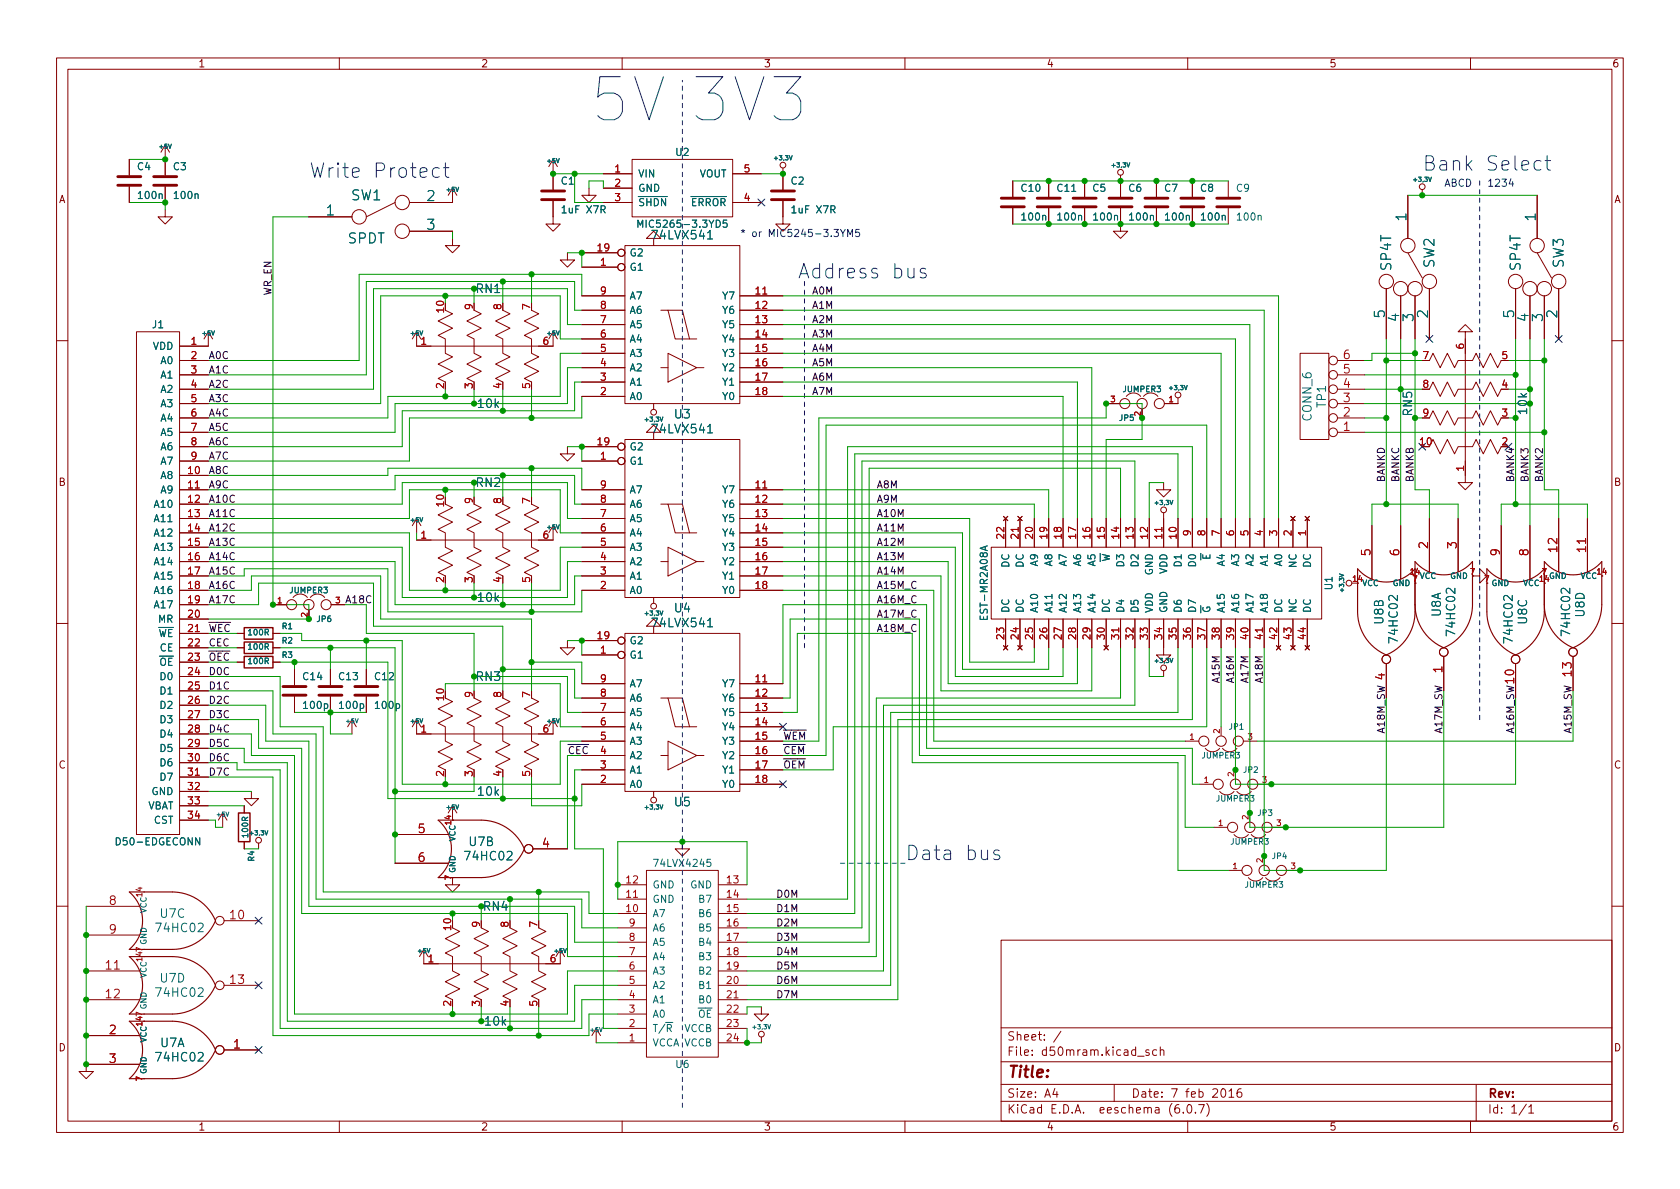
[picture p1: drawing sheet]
<svg xmlns="http://www.w3.org/2000/svg" width="297mm" height="210mm" viewBox="0 0 297 210" stroke-linecap="round" stroke-linejoin="round" font-family="sans-serif">
<defs><g id="words">
<g font-size="10.6" fill="#0000c2">
<text x="105.1" y="21.5">5V</text>
<text x="121.9" y="21.5">3V3</text>
</g>
<g font-size="3.5" fill="#0000c2">
<text x="54.6" y="31.5">Write Protect</text>
<text x="251.5" y="30.2">Bank Select</text>
<text x="141" y="49.3">Address bus</text>
<text x="160" y="152.1">Data bus</text>
</g>
<text font-size="2.8" fill="#840000" x="178" y="190.6">Title:</text>
<g font-size="2.5" fill="#006464">
<text x="62.1" y="35.4">SW1</text>
<text x="75.5" y="35.6">2</text>
<text x="57.7" y="38.1">1</text>
<text x="75.5" y="40.6">3</text>
<text x="248.7" y="39" transform="rotate(-90 248.7 39)">1</text>
<text x="271.5" y="39" transform="rotate(-90 271.5 39)">1</text>
<text x="61.5" y="43">SPDT</text>
<text x="246" y="47.8" transform="rotate(-90 246 47.8)">SP4T</text>
<text x="253.6" y="47.4" transform="rotate(-90 253.6 47.4)">SW2</text>
<text x="268.9" y="47.8" transform="rotate(-90 268.9 47.8)">SP4T</text>
<text x="276.5" y="47.4" transform="rotate(-90 276.5 47.4)">SW3</text>
<text x="244.9" y="56.2" transform="rotate(-90 244.9 56.2)">5</text>
<text x="247.4" y="56.8" transform="rotate(-90 247.4 56.8)">4</text>
<text x="249.9" y="56.8" transform="rotate(-90 249.9 56.8)">3</text>
<text x="252.5" y="56.2" transform="rotate(-90 252.5 56.2)">2</text>
<text x="267.7" y="56.2" transform="rotate(-90 267.7 56.2)">5</text>
<text x="270.3" y="56.8" transform="rotate(-90 270.3 56.8)">4</text>
<text x="272.8" y="56.8" transform="rotate(-90 272.8 56.8)">3</text>
<text x="275.3" y="56.2" transform="rotate(-90 275.3 56.2)">2</text>
</g>
<g font-size="2.1" fill="#006464">
<text x="115.6" y="42.3">74LVX541</text>
<text x="84.2" y="51.8">RN1</text>
<text x="84.6" y="72.1">10k</text>
<text x="115.6" y="76.6">74LVX541</text>
<text x="119.3" y="74">U3</text>
<text x="231.9" y="74.4" transform="rotate(-90 231.9 74.4)">CONN_6</text>
<text x="234.4" y="72" transform="rotate(-90 234.4 72)">TP1</text>
<text x="249.7" y="73.5" transform="rotate(-90 249.7 73.5)">RN5</text>
<text x="270" y="73.1" transform="rotate(-90 270 73.1)">10k</text>
<text x="84.2" y="86.1">RN2</text>
<text x="84.6" y="106.4">10k</text>
<text x="115.6" y="110.9">74LVX541</text>
<text x="119.3" y="108.3">U4</text>
<text x="244.6" y="110.3" transform="rotate(-90 244.6 110.3)">U8B</text>
<text x="247.1" y="113.4" transform="rotate(-90 247.1 113.4)">74HC02</text>
<text x="254.8" y="109.1" transform="rotate(-90 254.8 109.1)">U8A</text>
<text x="257.3" y="112.1" transform="rotate(-90 257.3 112.1)">74HC02</text>
<text x="267.5" y="113.4" transform="rotate(-90 267.5 113.4)">74HC02</text>
<text x="270" y="110.3" transform="rotate(-90 270 110.3)">U8C</text>
<text x="277.6" y="112.1" transform="rotate(-90 277.6 112.1)">74HC02</text>
<text x="280.2" y="109.1" transform="rotate(-90 280.2 109.1)">U8D</text>
<text x="84.2" y="120.4">RN3</text>
<text x="84.6" y="140.7">10k</text>
<text x="119.3" y="142.6">U5</text>
<text x="83" y="149.6">U7B</text>
<text x="82.5" y="152.1">74HC02</text>
<text x="85.5" y="161">RN4</text>
<text x="27.9" y="164.8">74HC02</text>
<text x="28.4" y="162.3">U7C</text>
<text x="28.4" y="173.7">U7D</text>
<text x="27.9" y="176.3">74HC02</text>
<text x="28.4" y="185.2">U7A</text>
<text x="85.9" y="181.4">10k</text>
<text x="27.9" y="187.7">74HC02</text>
</g>
<g font-size="2.1" fill="#a90000">
<text x="237.5" y="63.5">6</text>
<text x="237.5" y="71.1">3</text>
<text x="237.5" y="68.6">4</text>
<text x="237.5" y="66">5</text>
<text x="237.5" y="76.2">1</text>
<text x="237.5" y="73.7">2</text>
<text x="242.3" y="98.2" transform="rotate(-90 242.3 98.2)">5</text>
<text x="247.4" y="98.2" transform="rotate(-90 247.4 98.2)">6</text>
<text x="252.5" y="97" transform="rotate(-90 252.5 97)">2</text>
<text x="257.6" y="97" transform="rotate(-90 257.6 97)">3</text>
<text x="265.2" y="98.2" transform="rotate(-90 265.2 98.2)">9</text>
<text x="270.3" y="98.2" transform="rotate(-90 270.3 98.2)">8</text>
<text x="275.3" y="97.6" transform="rotate(-90 275.3 97.6)">12</text>
<text x="280.4" y="97.6" transform="rotate(-90 280.4 97.6)">11</text>
<text x="255" y="118.9" transform="rotate(-90 255 118.9)">1</text>
<text x="277.9" y="119.5" transform="rotate(-90 277.9 119.5)">13</text>
<text x="244.9" y="120.2" transform="rotate(-90 244.9 120.2)">4</text>
<text x="267.7" y="120.8" transform="rotate(-90 267.7 120.8)">10</text>
<text x="74" y="147.3">5</text>
<text x="95.9" y="149.9">4</text>
<text x="74" y="152.4">6</text>
<text x="19.3" y="160">8</text>
<text x="19.3" y="165.1">9</text>
<text x="40.7" y="162.6">10</text>
<text x="18.8" y="171.4">11</text>
<text x="40.7" y="174">13</text>
<text x="18.8" y="176.5">12</text>
<text x="19.3" y="182.9">2</text>
<text x="41.3" y="185.4">1</text>
<text x="19.3" y="188">3</text>
</g>
<g font-size="2.1" fill="#840000">
<text x="178" y="184">Sheet: /</text>
<text x="178" y="186.7">File: d50mram.kicad_sch</text>
<text x="178" y="196.9">KiCad E.D.A. eeschema (6.0.7)</text>
<text x="178" y="194.1">Size: A4</text>
<text x="200" y="194.1">Date: 7 feb 2016</text>
<text x="263" y="194.1">Rev:</text>
<text x="263" y="196.9">Id: 1/1</text>
</g>
<g font-size="1.8" fill="#840000">
<text x="35" y="11.9">1</text>
<text x="85" y="11.9">2</text>
<text x="135" y="11.9">3</text>
<text x="185" y="11.9">4</text>
<text x="235" y="11.9">5</text>
<text x="285" y="11.9">6</text>
<text x="10.3" y="35.9">A</text>
<text x="285.3" y="35.9">A</text>
<text x="10.3" y="85.9">B</text>
<text x="285.3" y="85.9">B</text>
<text x="36.8" y="111.7">~{WEC}</text>
<text x="36.8" y="116.8">~{OEC}</text>
<text x="10.3" y="135.9">C</text>
<text x="285.3" y="135.9">C</text>
<text x="10.3" y="185.9">D</text>
<text x="285.3" y="185.9">D</text>
<text x="35" y="199.9">1</text>
<text x="85" y="199.9">2</text>
<text x="135" y="199.9">3</text>
<text x="185" y="199.9">4</text>
<text x="235" y="199.9">5</text>
<text x="285" y="199.9">6</text>
</g>
<g font-size="1.8" fill="#006464">
<text x="119.5" y="27.6">U2</text>
<text x="24.3" y="30.1">C4</text>
<text x="24.6" y="35.2">100n</text>
<text x="30.7" y="30.1">C3</text>
<text x="30.9" y="35.2">100n</text>
<text x="99.2" y="32.6">C1</text>
<text x="112.8" y="31.4">VIN</text>
<text x="112.8" y="33.9">GND</text>
<text x="123.6" y="31.4">VOUT</text>
<text x="139.9" y="32.6">C2</text>
<text x="180.6" y="33.9">C10</text>
<text x="187" y="33.9">C11</text>
<text x="193.2" y="33.9">C5</text>
<text x="199.6" y="33.9">C6</text>
<text x="205.9" y="33.9">C7</text>
<text x="212.3" y="33.9">C8</text>
<text x="218.6" y="33.9">C9</text>
<text x="99.7" y="37.7">1uF X7R</text>
<text x="112.8" y="36.4">~{SHDN}</text>
<text x="113.8" y="40.3">MIC5265-3.3YD5</text>
<text x="120.8" y="36.4">~{ERROR}</text>
<text x="140.3" y="37.7">1uF X7R</text>
<text x="180.8" y="39">100n</text>
<text x="187.1" y="39">100n</text>
<text x="193.5" y="39">100n</text>
<text x="199.8" y="39">100n</text>
<text x="206.2" y="39">100n</text>
<text x="212.5" y="39">100n</text>
<text x="218.9" y="39">100n</text>
<text x="111.3" y="47.9">G1</text>
<text x="111.3" y="45.3">G2</text>
<text x="111.3" y="53">A7</text>
<text x="127.9" y="53">Y7</text>
<text x="27" y="58">J1</text>
<text x="111.3" y="58">A5</text>
<text x="111.3" y="55.5">A6</text>
<text x="127.9" y="55.5">Y6</text>
<text x="127.9" y="58">Y5</text>
<text x="27" y="61.8">VDD</text>
<text x="28.5" y="64.4">A0</text>
<text x="111.3" y="65.7">A2</text>
<text x="111.3" y="63.1">A3</text>
<text x="111.3" y="60.6">A4</text>
<text x="127.9" y="60.6">Y4</text>
<text x="127.9" y="63.1">Y3</text>
<text x="127.9" y="65.7">Y2</text>
<text x="28.5" y="66.9">A1</text>
<text x="28.5" y="69.5">A2</text>
<text x="111.3" y="70.7">A0</text>
<text x="111.3" y="68.2">A1</text>
<text x="127.9" y="68.2">Y1</text>
<text x="127.9" y="70.7">Y0</text>
<text x="28.5" y="72">A3</text>
<text x="28.5" y="74.5">A4</text>
<text x="28.5" y="77.1">A5</text>
<text x="28.5" y="79.6">A6</text>
<text x="28.5" y="82.2">A7</text>
<text x="111.3" y="82.2">G1</text>
<text x="111.3" y="79.6">G2</text>
<text x="27.5" y="89.8">A10</text>
<text x="28.5" y="84.7">A8</text>
<text x="28.5" y="87.2">A9</text>
<text x="111.3" y="89.8">A6</text>
<text x="111.3" y="87.2">A7</text>
<text x="127.9" y="87.2">Y7</text>
<text x="127.9" y="89.8">Y6</text>
<text x="27.5" y="92.3">A11</text>
<text x="27.5" y="94.9">A12</text>
<text x="111.3" y="94.9">A4</text>
<text x="111.3" y="92.3">A5</text>
<text x="127.9" y="92.3">Y5</text>
<text x="127.9" y="94.9">Y4</text>
<text x="27.5" y="97.4">A13</text>
<text x="27.5" y="99.9">A14</text>
<text x="111.3" y="99.9">A2</text>
<text x="111.3" y="97.4">A3</text>
<text x="127.9" y="97.4">Y3</text>
<text x="127.9" y="99.9">Y2</text>
<text x="178.4" y="100.3" transform="rotate(-90 178.4 100.3)">DC</text>
<text x="181" y="100.3" transform="rotate(-90 181 100.3)">DC</text>
<text x="183.5" y="100" transform="rotate(-90 183.5 100)">A9</text>
<text x="186.1" y="100" transform="rotate(-90 186.1 100)">A8</text>
<text x="188.6" y="100" transform="rotate(-90 188.6 100)">A7</text>
<text x="191.1" y="100" transform="rotate(-90 191.1 100)">A6</text>
<text x="193.7" y="100" transform="rotate(-90 193.7 100)">A5</text>
<text x="196.2" y="100.8" transform="rotate(-90 196.2 100.8)">~{W}</text>
<text x="198.8" y="100" transform="rotate(-90 198.8 100)">D3</text>
<text x="201.3" y="100" transform="rotate(-90 201.3 100)">D2</text>
<text x="203.8" y="101.7" transform="rotate(-90 203.8 101.7)">GND</text>
<text x="206.4" y="101.5" transform="rotate(-90 206.4 101.5)">VDD</text>
<text x="208.9" y="100" transform="rotate(-90 208.9 100)">D1</text>
<text x="211.5" y="100" transform="rotate(-90 211.5 100)">D0</text>
<text x="214" y="100.3" transform="rotate(-90 214 100.3)">~{E}</text>
<text x="216.5" y="100" transform="rotate(-90 216.5 100)">A4</text>
<text x="219.1" y="100" transform="rotate(-90 219.1 100)">A3</text>
<text x="221.6" y="100" transform="rotate(-90 221.6 100)">A2</text>
<text x="224.2" y="100" transform="rotate(-90 224.2 100)">A1</text>
<text x="226.7" y="100" transform="rotate(-90 226.7 100)">A0</text>
<text x="229.2" y="100.3" transform="rotate(-90 229.2 100.3)">NC</text>
<text x="231.8" y="100.3" transform="rotate(-90 231.8 100.3)">DC</text>
<text x="27.5" y="102.5">A15</text>
<text x="27.5" y="105">A16</text>
<text x="27.5" y="107.6">A17</text>
<text x="111.3" y="105">A0</text>
<text x="111.3" y="102.5">A1</text>
<text x="127.9" y="102.5">Y1</text>
<text x="127.9" y="105">Y0</text>
<text x="235.6" y="104.2" transform="rotate(-90 235.6 104.2)">U1</text>
<text x="26.5" y="112.6">~{WE}</text>
<text x="28" y="110.1">MR</text>
<text x="111.3" y="113.9">G2</text>
<text x="174.6" y="109.3" transform="rotate(-90 174.6 109.3)">EST-MR2A08A</text>
<text x="178.4" y="108.5" transform="rotate(-90 178.4 108.5)">DC</text>
<text x="181" y="108.5" transform="rotate(-90 181 108.5)">DC</text>
<text x="183.5" y="108.5" transform="rotate(-90 183.5 108.5)">A10</text>
<text x="186.1" y="108.5" transform="rotate(-90 186.1 108.5)">A11</text>
<text x="188.6" y="108.5" transform="rotate(-90 188.6 108.5)">A12</text>
<text x="191.1" y="108.5" transform="rotate(-90 191.1 108.5)">A13</text>
<text x="193.7" y="108.5" transform="rotate(-90 193.7 108.5)">A14</text>
<text x="196.2" y="108.5" transform="rotate(-90 196.2 108.5)">DC</text>
<text x="198.8" y="108.5" transform="rotate(-90 198.8 108.5)">D4</text>
<text x="201.3" y="108.5" transform="rotate(-90 201.3 108.5)">D5</text>
<text x="203.8" y="108.5" transform="rotate(-90 203.8 108.5)">VDD</text>
<text x="206.4" y="108.5" transform="rotate(-90 206.4 108.5)">GND</text>
<text x="208.9" y="108.5" transform="rotate(-90 208.9 108.5)">D6</text>
<text x="211.5" y="108.5" transform="rotate(-90 211.5 108.5)">D7</text>
<text x="214" y="108.5" transform="rotate(-90 214 108.5)">~{G}</text>
<text x="216.5" y="108.5" transform="rotate(-90 216.5 108.5)">A15</text>
<text x="219.1" y="108.5" transform="rotate(-90 219.1 108.5)">A16</text>
<text x="221.6" y="108.5" transform="rotate(-90 221.6 108.5)">A17</text>
<text x="224.2" y="108.5" transform="rotate(-90 224.2 108.5)">A18</text>
<text x="226.7" y="108.5" transform="rotate(-90 226.7 108.5)">DC</text>
<text x="229.2" y="108.5" transform="rotate(-90 229.2 108.5)">NC</text>
<text x="231.8" y="108.5" transform="rotate(-90 231.8 108.5)">DC</text>
<text x="26.8" y="117.7">~{OE}</text>
<text x="28.3" y="115.2">CE</text>
<text x="111.3" y="116.5">G1</text>
<text x="28.5" y="120.3">D0</text>
<text x="28.5" y="122.8">D1</text>
<text x="28.5" y="125.3">D2</text>
<text x="53.6" y="120.3">C14</text>
<text x="53.8" y="125.3">100p</text>
<text x="60" y="120.3">C13</text>
<text x="60.1" y="125.3">100p</text>
<text x="66.3" y="120.3">C12</text>
<text x="66.5" y="125.3">100p</text>
<text x="111.3" y="124.1">A6</text>
<text x="111.3" y="121.5">A7</text>
<text x="127.9" y="121.5">Y7</text>
<text x="127.9" y="124.1">Y6</text>
<text x="28.5" y="127.9">D3</text>
<text x="28.5" y="130.4">D4</text>
<text x="111.3" y="131.7">A3</text>
<text x="111.3" y="129.2">A4</text>
<text x="111.3" y="126.6">A5</text>
<text x="127.9" y="126.6">Y5</text>
<text x="127.9" y="129.2">Y4</text>
<text x="127.9" y="131.7">Y3</text>
<text x="28.5" y="133">D5</text>
<text x="28.5" y="135.5">D6</text>
<text x="111.3" y="136.8">A1</text>
<text x="111.3" y="134.2">A2</text>
<text x="127.9" y="134.2">Y2</text>
<text x="127.9" y="136.8">Y1</text>
<text x="25.9" y="143.1">VBAT</text>
<text x="26.8" y="140.6">GND</text>
<text x="28.5" y="138">D7</text>
<text x="111.3" y="139.3">A0</text>
<text x="127.9" y="139.3">Y0</text>
<text x="20.9" y="149.5">D50-EDGECONN</text>
<text x="27.2" y="145.7">CST</text>
<text x="116" y="153.3">74LVX4245</text>
<text x="115.3" y="159.6">GND</text>
<text x="115.3" y="157.1">GND</text>
<text x="122.1" y="157.1">GND</text>
<text x="123.7" y="159.6">B7</text>
<text x="115.3" y="162.2">A7</text>
<text x="115.3" y="167.3">A5</text>
<text x="115.3" y="164.7">A6</text>
<text x="123.7" y="162.2">B6</text>
<text x="123.7" y="164.7">B5</text>
<text x="123.7" y="167.3">B4</text>
<text x="115.3" y="172.3">A3</text>
<text x="115.3" y="169.8">A4</text>
<text x="123.7" y="169.8">B3</text>
<text x="123.7" y="172.3">B2</text>
<text x="115.3" y="180">A0</text>
<text x="115.3" y="177.4">A1</text>
<text x="115.3" y="174.9">A2</text>
<text x="122.1" y="180">~{OE}</text>
<text x="123.7" y="174.9">B1</text>
<text x="123.7" y="177.4">B0</text>
<text x="115.3" y="185">VCCA</text>
<text x="115.3" y="182.5">T/~{R}</text>
<text x="121" y="182.5">VCCB</text>
<text x="121" y="185">VCCB</text>
<text x="119.5" y="188.8">U6</text>
</g>
<g font-size="1.8" fill="#a90000">
<text x="108.7" y="30.5">1</text>
<text x="108.7" y="33">2</text>
<text x="108.7" y="35.6">3</text>
<text x="131.6" y="35.6">4</text>
<text x="131.6" y="30.5">5</text>
<text x="105.7" y="44.4">19</text>
<text x="106.2" y="47">1</text>
<text x="106.2" y="52.1">9</text>
<text x="133.6" y="52.1">11</text>
<text x="78.5" y="55.2" transform="rotate(-90 78.5 55.2)">10</text>
<text x="83.6" y="54.7" transform="rotate(-90 83.6 54.7)">9</text>
<text x="88.6" y="54.7" transform="rotate(-90 88.6 54.7)">8</text>
<text x="93.7" y="54.7" transform="rotate(-90 93.7 54.7)">7</text>
<text x="106.2" y="59.7">6</text>
<text x="106.2" y="57.1">7</text>
<text x="106.2" y="54.6">8</text>
<text x="133.6" y="54.6">12</text>
<text x="133.6" y="57.1">13</text>
<text x="133.6" y="59.7">14</text>
<text x="33.8" y="61">1</text>
<text x="33.8" y="63.5">2</text>
<text x="74.4" y="61">1</text>
<text x="96" y="61">6</text>
<text x="106.2" y="64.8">4</text>
<text x="106.2" y="62.2">5</text>
<text x="133.6" y="62.2">15</text>
<text x="133.6" y="64.8">16</text>
<text x="251.6" y="63.5">7</text>
<text x="258.8" y="61.7" transform="rotate(-90 258.8 61.7)">6</text>
<text x="265.6" y="63.5">5</text>
<text x="33.8" y="66">3</text>
<text x="33.8" y="68.6">4</text>
<text x="33.8" y="71.1">5</text>
<text x="78.5" y="68.7" transform="rotate(-90 78.5 68.7)">2</text>
<text x="83.6" y="68.7" transform="rotate(-90 83.6 68.7)">3</text>
<text x="88.6" y="68.7" transform="rotate(-90 88.6 68.7)">4</text>
<text x="93.7" y="68.7" transform="rotate(-90 93.7 68.7)">5</text>
<text x="106.2" y="69.8">2</text>
<text x="106.2" y="67.3">3</text>
<text x="133.6" y="67.3">17</text>
<text x="133.6" y="69.8">18</text>
<text x="251.6" y="68.6">8</text>
<text x="265.6" y="68.6">4</text>
<text x="33.8" y="73.7">6</text>
<text x="33.8" y="76.2">7</text>
<text x="251.6" y="73.7">9</text>
<text x="265.6" y="73.7">3</text>
<text x="33.3" y="83.8">10</text>
<text x="33.8" y="78.7">8</text>
<text x="33.8" y="81.3">9</text>
<text x="105.7" y="78.7">19</text>
<text x="106.2" y="81.3">1</text>
<text x="251.1" y="78.7">10</text>
<text x="258.8" y="83.3" transform="rotate(-90 258.8 83.3)">1</text>
<text x="265.6" y="78.7">2</text>
<text x="33.3" y="86.4">11</text>
<text x="33.3" y="88.9">12</text>
<text x="78.5" y="89.5" transform="rotate(-90 78.5 89.5)">10</text>
<text x="83.6" y="89" transform="rotate(-90 83.6 89)">9</text>
<text x="88.6" y="89" transform="rotate(-90 88.6 89)">8</text>
<text x="93.7" y="89" transform="rotate(-90 93.7 89)">7</text>
<text x="106.2" y="88.9">8</text>
<text x="106.2" y="86.4">9</text>
<text x="133.6" y="86.4">11</text>
<text x="133.6" y="88.9">12</text>
<text x="33.3" y="91.4">13</text>
<text x="33.3" y="94">14</text>
<text x="74.4" y="95.2">1</text>
<text x="96" y="95.2">6</text>
<text x="106.2" y="94">6</text>
<text x="106.2" y="91.4">7</text>
<text x="133.6" y="91.4">13</text>
<text x="133.6" y="94">14</text>
<text x="177.5" y="95.2" transform="rotate(-90 177.5 95.2)">22</text>
<text x="180.1" y="95.2" transform="rotate(-90 180.1 95.2)">21</text>
<text x="182.6" y="95.2" transform="rotate(-90 182.6 95.2)">20</text>
<text x="185.2" y="95.2" transform="rotate(-90 185.2 95.2)">19</text>
<text x="187.7" y="95.2" transform="rotate(-90 187.7 95.2)">18</text>
<text x="190.2" y="95.2" transform="rotate(-90 190.2 95.2)">17</text>
<text x="192.8" y="95.2" transform="rotate(-90 192.8 95.2)">16</text>
<text x="195.3" y="95.2" transform="rotate(-90 195.3 95.2)">15</text>
<text x="197.9" y="95.2" transform="rotate(-90 197.9 95.2)">14</text>
<text x="200.4" y="95.2" transform="rotate(-90 200.4 95.2)">13</text>
<text x="202.9" y="95.2" transform="rotate(-90 202.9 95.2)">12</text>
<text x="205.5" y="95.2" transform="rotate(-90 205.5 95.2)">11</text>
<text x="208" y="95.2" transform="rotate(-90 208 95.2)">10</text>
<text x="210.6" y="94.7" transform="rotate(-90 210.6 94.7)">9</text>
<text x="213.1" y="94.7" transform="rotate(-90 213.1 94.7)">8</text>
<text x="215.6" y="94.7" transform="rotate(-90 215.6 94.7)">7</text>
<text x="218.2" y="94.7" transform="rotate(-90 218.2 94.7)">6</text>
<text x="220.7" y="94.7" transform="rotate(-90 220.7 94.7)">5</text>
<text x="223.3" y="94.7" transform="rotate(-90 223.3 94.7)">4</text>
<text x="225.8" y="94.7" transform="rotate(-90 225.8 94.7)">3</text>
<text x="228.3" y="94.7" transform="rotate(-90 228.3 94.7)">2</text>
<text x="230.9" y="94.7" transform="rotate(-90 230.9 94.7)">1</text>
<text x="33.3" y="96.5">15</text>
<text x="33.3" y="99.1">16</text>
<text x="33.3" y="101.6">17</text>
<text x="106.2" y="101.6">3</text>
<text x="106.2" y="99.1">4</text>
<text x="106.2" y="96.5">5</text>
<text x="133.6" y="96.5">15</text>
<text x="133.6" y="99.1">16</text>
<text x="133.6" y="101.6">17</text>
<text x="33.3" y="104.1">18</text>
<text x="33.3" y="106.7">19</text>
<text x="78.5" y="103" transform="rotate(-90 78.5 103)">2</text>
<text x="83.6" y="103" transform="rotate(-90 83.6 103)">3</text>
<text x="88.6" y="103" transform="rotate(-90 88.6 103)">4</text>
<text x="93.7" y="103" transform="rotate(-90 93.7 103)">5</text>
<text x="106.2" y="104.1">2</text>
<text x="133.6" y="104.1">18</text>
<text x="33.3" y="109.2">20</text>
<text x="33.3" y="111.8">21</text>
<text x="105.7" y="113">19</text>
<text x="177.5" y="113" transform="rotate(-90 177.5 113)">23</text>
<text x="180.1" y="113" transform="rotate(-90 180.1 113)">24</text>
<text x="182.6" y="113" transform="rotate(-90 182.6 113)">25</text>
<text x="185.2" y="113" transform="rotate(-90 185.2 113)">26</text>
<text x="187.7" y="113" transform="rotate(-90 187.7 113)">27</text>
<text x="190.2" y="113" transform="rotate(-90 190.2 113)">28</text>
<text x="192.8" y="113" transform="rotate(-90 192.8 113)">29</text>
<text x="195.3" y="113" transform="rotate(-90 195.3 113)">30</text>
<text x="197.9" y="113" transform="rotate(-90 197.9 113)">31</text>
<text x="200.4" y="113" transform="rotate(-90 200.4 113)">32</text>
<text x="202.9" y="113" transform="rotate(-90 202.9 113)">33</text>
<text x="205.5" y="113" transform="rotate(-90 205.5 113)">34</text>
<text x="208" y="113" transform="rotate(-90 208 113)">35</text>
<text x="210.6" y="113" transform="rotate(-90 210.6 113)">36</text>
<text x="213.1" y="113" transform="rotate(-90 213.1 113)">37</text>
<text x="215.6" y="113" transform="rotate(-90 215.6 113)">38</text>
<text x="218.2" y="113" transform="rotate(-90 218.2 113)">39</text>
<text x="220.7" y="113" transform="rotate(-90 220.7 113)">40</text>
<text x="223.3" y="113" transform="rotate(-90 223.3 113)">41</text>
<text x="225.8" y="113" transform="rotate(-90 225.8 113)">42</text>
<text x="228.3" y="113" transform="rotate(-90 228.3 113)">43</text>
<text x="230.9" y="113" transform="rotate(-90 230.9 113)">44</text>
<text x="33.3" y="114.3">22</text>
<text x="33.3" y="116.8">23</text>
<text x="33.3" y="119.4">24</text>
<text x="106.2" y="115.6">1</text>
<text x="33.3" y="121.9">25</text>
<text x="33.3" y="124.5">26</text>
<text x="78.5" y="123.8" transform="rotate(-90 78.5 123.8)">10</text>
<text x="83.6" y="123.3" transform="rotate(-90 83.6 123.3)">9</text>
<text x="88.6" y="123.3" transform="rotate(-90 88.6 123.3)">8</text>
<text x="93.7" y="123.3" transform="rotate(-90 93.7 123.3)">7</text>
<text x="106.2" y="125.7">7</text>
<text x="106.2" y="123.2">8</text>
<text x="106.2" y="120.6">9</text>
<text x="133.6" y="120.6">11</text>
<text x="133.6" y="123.2">12</text>
<text x="133.6" y="125.7">13</text>
<text x="33.3" y="127">27</text>
<text x="33.3" y="129.5">28</text>
<text x="74.4" y="129.5">1</text>
<text x="96" y="129.5">6</text>
<text x="106.2" y="130.8">5</text>
<text x="106.2" y="128.3">6</text>
<text x="133.6" y="128.3">14</text>
<text x="133.6" y="130.8">15</text>
<text x="33.3" y="132.1">29</text>
<text x="33.3" y="134.6">30</text>
<text x="33.3" y="137.2">31</text>
<text x="78.5" y="137.3" transform="rotate(-90 78.5 137.3)">2</text>
<text x="83.6" y="137.3" transform="rotate(-90 83.6 137.3)">3</text>
<text x="88.6" y="137.3" transform="rotate(-90 88.6 137.3)">4</text>
<text x="93.7" y="137.3" transform="rotate(-90 93.7 137.3)">5</text>
<text x="106.2" y="135.9">3</text>
<text x="106.2" y="133.3">4</text>
<text x="133.6" y="133.3">16</text>
<text x="133.6" y="135.9">17</text>
<text x="33.3" y="139.7">32</text>
<text x="33.3" y="142.2">33</text>
<text x="106.2" y="138.4">2</text>
<text x="133.6" y="138.4">18</text>
<text x="33.3" y="144.8">34</text>
<text x="110.8" y="161.3">10</text>
<text x="110.8" y="158.7">11</text>
<text x="110.8" y="156.2">12</text>
<text x="128.6" y="156.2">13</text>
<text x="128.6" y="158.7">14</text>
<text x="128.6" y="161.3">15</text>
<text x="79.8" y="164.4" transform="rotate(-90 79.8 164.4)">10</text>
<text x="84.8" y="163.9" transform="rotate(-90 84.8 163.9)">9</text>
<text x="89.9" y="163.9" transform="rotate(-90 89.9 163.9)">8</text>
<text x="95" y="163.9" transform="rotate(-90 95 163.9)">7</text>
<text x="111.3" y="166.4">8</text>
<text x="111.3" y="163.8">9</text>
<text x="128.6" y="163.8">16</text>
<text x="128.6" y="166.4">17</text>
<text x="75.7" y="170.2">1</text>
<text x="97.3" y="170.2">6</text>
<text x="111.3" y="174">5</text>
<text x="111.3" y="171.4">6</text>
<text x="111.3" y="168.9">7</text>
<text x="128.6" y="168.9">18</text>
<text x="128.6" y="171.4">19</text>
<text x="128.6" y="174">20</text>
<text x="79.8" y="177.9" transform="rotate(-90 79.8 177.9)">2</text>
<text x="84.8" y="177.9" transform="rotate(-90 84.8 177.9)">3</text>
<text x="89.9" y="177.9" transform="rotate(-90 89.9 177.9)">4</text>
<text x="95" y="177.9" transform="rotate(-90 95 177.9)">5</text>
<text x="111.3" y="179.1">3</text>
<text x="111.3" y="176.5">4</text>
<text x="128.6" y="176.5">21</text>
<text x="128.6" y="179.1">22</text>
<text x="111.3" y="184.1">1</text>
<text x="111.3" y="181.6">2</text>
<text x="128.6" y="181.6">23</text>
<text x="128.6" y="184.1">24</text>
</g>
<g font-size="1.8" fill="#0000c2">
<text x="255.2" y="33">ABCD</text>
<text x="262.9" y="33">1234</text>
<text x="130.8" y="41.9">* or MIC5245-3.3YM5</text>
</g>
<g font-size="1.8" fill="#0f0f0f">
<text x="48" y="52.3" transform="rotate(-90 48 52.3)">WR_EN</text>
<text x="143.5" y="52.1">A0M</text>
<text x="143.5" y="54.6">A1M</text>
<text x="143.5" y="57.1">A2M</text>
<text x="143.5" y="59.7">A3M</text>
<text x="36.8" y="63.5">A0C</text>
<text x="143.5" y="62.2">A4M</text>
<text x="143.5" y="64.8">A5M</text>
<text x="36.8" y="66">A1C</text>
<text x="36.8" y="71.1">A3C</text>
<text x="36.8" y="68.6">A2C</text>
<text x="143.5" y="69.8">A7M</text>
<text x="143.5" y="67.3">A6M</text>
<text x="36.8" y="76.2">A5C</text>
<text x="36.8" y="73.6">A4C</text>
<text x="36.8" y="83.8">A8C</text>
<text x="36.8" y="81.3">A7C</text>
<text x="36.8" y="78.7">A6C</text>
<text x="36.8" y="88.9">A10C</text>
<text x="36.8" y="86.3">A9C</text>
<text x="154.9" y="88.9">A9M</text>
<text x="154.9" y="86.3">A8M</text>
<text x="244.8" y="85.3" transform="rotate(-90 244.8 85.3)">BANKD</text>
<text x="247.4" y="85.3" transform="rotate(-90 247.4 85.3)">BANKC</text>
<text x="249.9" y="85.3" transform="rotate(-90 249.9 85.3)">BANKB</text>
<text x="267.7" y="85.3" transform="rotate(-90 267.7 85.3)">BANK4</text>
<text x="270.2" y="85.3" transform="rotate(-90 270.2 85.3)">BANK3</text>
<text x="272.8" y="85.3" transform="rotate(-90 272.8 85.3)">BANK2</text>
<text x="36.8" y="91.4">A11C</text>
<text x="36.8" y="94">A12C</text>
<text x="154.9" y="91.4">A10M</text>
<text x="154.9" y="94">A11M</text>
<text x="36.8" y="99">A14C</text>
<text x="36.8" y="96.5">A13C</text>
<text x="36.8" y="101.6">A15C</text>
<text x="154.9" y="96.5">A12M</text>
<text x="154.9" y="99">A13M</text>
<text x="154.9" y="101.6">A14M</text>
<text x="36.8" y="106.7">A17C</text>
<text x="36.8" y="104.1">A16C</text>
<text x="61" y="106.7">A18C</text>
<text x="154.9" y="104.1">A15M_C</text>
<text x="154.9" y="106.7">A16M_C</text>
<text x="154.9" y="109.2">A17M_C</text>
<text x="154.9" y="111.7">A18M_C</text>
<text x="36.8" y="119.4">D0C</text>
<text x="36.8" y="114.3">CEC</text>
<text x="36.8" y="121.9">D1C</text>
<text x="36.8" y="124.4">D2C</text>
<text x="215.6" y="120.9" transform="rotate(-90 215.6 120.9)">A15M</text>
<text x="218.2" y="120.9" transform="rotate(-90 218.2 120.9)">A16M</text>
<text x="220.7" y="120.9" transform="rotate(-90 220.7 120.9)">A17M</text>
<text x="223.3" y="120.9" transform="rotate(-90 223.3 120.9)">A18M</text>
<text x="36.8" y="129.5">D4C</text>
<text x="36.8" y="127">D3C</text>
<text x="138.4" y="130.8">~{WEM}</text>
<text x="244.8" y="129.8" transform="rotate(-90 244.8 129.8)">A18M_SW</text>
<text x="255" y="129.8" transform="rotate(-90 255 129.8)">A17M_SW</text>
<text x="267.7" y="129.8" transform="rotate(-90 267.7 129.8)">A16M_SW</text>
<text x="277.9" y="129.8" transform="rotate(-90 277.9 129.8)">A15M_SW</text>
<text x="36.8" y="132.1">D5C</text>
<text x="36.8" y="137.1">D7C</text>
<text x="36.8" y="134.6">D6C</text>
<text x="138.4" y="133.3">~{CEM}</text>
<text x="138.4" y="135.9">~{OEM}</text>
<text x="137.2" y="158.7">D0M</text>
<text x="137.2" y="161.3">D1M</text>
<text x="137.2" y="166.4">D3M</text>
<text x="137.2" y="163.8">D2M</text>
<text x="137.2" y="168.9">D4M</text>
<text x="137.2" y="174">D6M</text>
<text x="137.2" y="171.4">D5M</text>
<text x="137.2" y="176.5">D7M</text>
</g>
<text font-size="1.8" fill="#009600" x="100.3" y="133.3">~{CEC}4</text>
<g font-size="1.4" fill="#a90000">
<text x="196.4" y="71.1">3</text>
<text x="206.7" y="71.1">1</text>
<text x="201.7" y="73.5" transform="rotate(-90 201.7 73.5)">2</text>
<text x="249.4" y="101.6">14</text>
<text x="260" y="101.6">7</text>
<text x="272.7" y="101.6">7</text>
<text x="282.4" y="101.6">14</text>
<text x="49.1" y="106.7">1</text>
<text x="59.4" y="106.7">3</text>
<text x="239.2" y="102.9">14</text>
<text x="249.8" y="102.9">7</text>
<text x="262.5" y="102.9">7</text>
<text x="272.3" y="102.9">14</text>
<text x="54.4" y="109.1" transform="rotate(-90 54.4 109.1)">2</text>
<text x="210.4" y="130.8">1</text>
<text x="215.6" y="129.7" transform="rotate(-90 215.6 129.7)">2</text>
<text x="220.7" y="130.8">3</text>
<text x="218.2" y="137.3" transform="rotate(-90 218.2 137.3)">2</text>
<text x="212.9" y="138.4">1</text>
<text x="223.2" y="138.4">3</text>
<text x="79.8" y="145.8" transform="rotate(-90 79.8 145.8)">14</text>
<text x="215.4" y="146">1</text>
<text x="220.7" y="144.9" transform="rotate(-90 220.7 144.9)">2</text>
<text x="225.7" y="146">3</text>
<text x="79.8" y="155.6" transform="rotate(-90 79.8 155.6)">7</text>
<text x="218" y="153.7">1</text>
<text x="223.3" y="152.5" transform="rotate(-90 223.3 152.5)">2</text>
<text x="228.3" y="153.7">3</text>
<text x="25.1" y="158.5" transform="rotate(-90 25.1 158.5)">14</text>
<text x="25.1" y="169.9" transform="rotate(-90 25.1 169.9)">147</text>
<text x="25.1" y="181.4" transform="rotate(-90 25.1 181.4)">147</text>
<text x="25.1" y="181.4" transform="rotate(-90 25.1 181.4)">14</text>
<text x="25.1" y="191.1" transform="rotate(-90 25.1 191.1)">7</text>
</g>
<g font-size="1.4" fill="#006464">
<text x="198.6" y="69.3">JUMPER3</text>
<text x="198" y="74.4">JP5</text>
<text x="51.3" y="104.9">JUMPER3</text>
<text x="240.8" y="103.6">VCC</text>
<text x="246.3" y="103.6">GND</text>
<text x="251" y="102.4">VCC</text>
<text x="256.4" y="102.4">GND</text>
<text x="263.7" y="103.6">GND</text>
<text x="269.3" y="103.6">VCC</text>
<text x="273.8" y="102.4">GND</text>
<text x="279.5" y="102.4">VCC</text>
<text x="44" y="112.3">100R</text>
<text x="49.9" y="113.8">R2</text>
<text x="49.9" y="111.2">R1</text>
<text x="56.1" y="110">JP6</text>
<text x="44" y="114.9">100R</text>
<text x="44" y="117.4">100R</text>
<text x="49.9" y="116.3">R3</text>
<text x="217.4" y="129">JP1</text>
<text x="212.6" y="134.1">JUMPER3</text>
<text x="219.9" y="136.6">JP2</text>
<text x="215.1" y="141.7">JUMPER3</text>
<text x="43.9" y="148" transform="rotate(-90 43.9 148)">100R</text>
<text x="80.5" y="148.8" transform="rotate(-90 80.5 148.8)">VCC</text>
<text x="217.6" y="149.3">JUMPER3</text>
<text x="222.4" y="144.3">JP3</text>
<text x="45" y="152.3" transform="rotate(-90 45 152.3)">R4</text>
<text x="80.5" y="154.4" transform="rotate(-90 80.5 154.4)">GND</text>
<text x="225" y="151.9">JP4</text>
<text x="25.9" y="161.5" transform="rotate(-90 25.9 161.5)">VCC</text>
<text x="220.2" y="157">JUMPER3</text>
<text x="25.9" y="167.1" transform="rotate(-90 25.9 167.1)">GND</text>
<text x="25.9" y="172.9" transform="rotate(-90 25.9 172.9)">VCC</text>
<text x="25.9" y="178.6" transform="rotate(-90 25.9 178.6)">GND</text>
<text x="25.9" y="184.3" transform="rotate(-90 25.9 184.3)">VCC</text>
<text x="25.9" y="190" transform="rotate(-90 25.9 190)">GND</text>
</g>
<g font-size="1.1" fill="#006464">
<text x="28.3" y="26.3">+5V</text>
<text x="96.8" y="28.8">+5V</text>
<text x="137" y="28.3">+3,3V</text>
<text x="196.7" y="29.6">+3,3V</text>
<text x="79.1" y="33.9">+5V</text>
<text x="250.1" y="32.1">+3,3V</text>
<text x="35.9" y="59.3">+5V</text>
<text x="72.7" y="59.3">+5V</text>
<text x="96.8" y="59.3">+5V</text>
<text x="206.9" y="69">+3,3V</text>
<text x="114.2" y="74.5">+3,3V</text>
<text x="204.3" y="89.3">+3,3V</text>
<text x="72.7" y="92.3">+5V</text>
<text x="96.8" y="93.6">+5V</text>
<text x="237.6" y="104.5" transform="rotate(-90 237.6 104.5)">+3,3V</text>
<text x="114.2" y="108.8">+3,3V</text>
<text x="204.3" y="117.2">+3,3V</text>
<text x="61.3" y="127.9">+5V</text>
<text x="72.7" y="127.9">+5V</text>
<text x="96.8" y="127.9">+5V</text>
<text x="79.1" y="143.1">+5V</text>
<text x="114.2" y="143.1">+3,3V</text>
<text x="38.4" y="144.4">+5V</text>
<text x="44.3" y="147.7">+3,3V</text>
<text x="74" y="168.5">+5V</text>
<text x="98.1" y="168.5">+5V</text>
<text x="104.5" y="182.5">+5V</text>
<text x="133.2" y="182">+3,3V</text>
</g>
</g></defs>
<g fill="none" stroke="#840000" stroke-width=".18">
<path d="M10 10.2h277v190.1h-277zM12 12.2h273v186.1h-273zM60 10.2v2M160 10.2v2M210 10.2v2M260 10.2v2M22.9 28.2v2.8M22.9 33v2.8M29.2 37.1v1.2h1.3l-1.3 1.3-1.3-1.3h1.3M29.2 25.6l-.8 1.3M29.2 25.6v5.4M29.2 33v2.8"/>
<path d="M29.2 25.6l.8 1.3M54.6 38.3h7.6M69.8 35.8l-5 2.5M80 33.3v2.5h-7.6M80 33.3l-.8 1.2M80 33.3l.8 1.2M97.8 35.6v4h1.3l-1.3 1.3-1.3-1.3h1.3M97.8 28.2v5.3M97.8 28.2l-.8 1.3M97.8 28.2l.8 1.3M104.1 33.3v1.2h1.3l-1.3 1.3-1.2-1.3h1.2M106.7 35.8h5.1"/>
<path d="M106.7 30.7h5.1M106.7 33.3h5.1M111.8 28.2h17.7v10.1h-17.7zM129.5 35.8h5.1M129.5 30.7h5.1M138.4 35.6v4h1.3l-1.3 1.3-1.2-1.3h1.2M138.4 29.7v3.8M179.1 32v2.8M179.1 36.8v2.8M185.4 32v2.8M185.4 36.8v2.8M191.8 32v2.8"/>
<path d="M191.8 36.8v2.8M198.1 31v3.8M198.1 36.8v4.1h1.3l-1.3 1.3-1.3-1.3h1.3M204.5 32v2.8M204.5 36.8v2.8M210.8 32v2.8M210.8 36.8v2.8M217.2 32v2.8M217.2 36.8v2.8M248.9 34.5v7.7M251.5 33.5v1M271.8 34.5v7.7"/>
<path d="M24.1 58.7h7.6v88.9h-7.6zM36.8 58.7v2.5h-5.1M36.8 58.7l-.7 1.2M36.8 58.7l.8 1.2M72.4 40.9h7.6M73.7 58.7v2.5h24.1v-2.5M73.7 58.7l-.8 1.2M73.7 58.7l.7 1.2M78.7 54.9l1.3 .6-2.5 1.3 2.5 1.2-2.5 1.3 1.2 .6v2.6l1.3 .6-2.5 1.3 2.5 1.3-2.5 1.2 1.2 .7M80 42.2v1.2h1.3l-1.3 1.3-1.3-1.3h1.3M83.8 54.9l1.3 .6-2.6 1.3 2.6 1.2-2.6 1.3 1.3 .6v2.6l1.3 .6-2.6 1.3 2.6 1.3-2.6 1.2 1.3 .7M88.9 54.9l1.3 .6-2.6 1.3 2.6 1.2-2.6 1.3 1.3 .6v2.6l1.3 .6-2.6 1.3 2.6 1.3-2.6 1.2 1.3 .7"/>
<path d="M94 54.9l1.2 .6-2.5 1.3 2.5 1.2-2.5 1.3 1.3 .6v2.6l1.2 .6-2.5 1.3 2.5 1.3-2.5 1.2 1.3 .7M97.8 58.7l-.8 1.2M97.8 58.7l.8 1.2M100.3 44.7v1.3h1.3l-1.3 1.2-1.2-1.2h1.2M102.9 47.2h6.3M102.9 52.3h7.6M102.9 54.9h7.6M102.9 57.4h7.6M102.9 59.9h7.6M102.9 44.7h6.3M110.5 43.4h20.3v28h-20.3zM115.6 42.2h-1.3l1.3-1.3 1.2 1.3h-1.2v1.2"/>
<path d="M116.8 54.9h1.3l1.3 5h3.8M118.1 54.9h2.5l1.3 5M130.8 52.3h7.6M130.8 54.9h7.6M130.8 57.4h7.6M130.8 59.9h7.6M245.1 51v8.9M247.6 52.3v7.6M248.9 44.7l2.6 4.4M250.2 52.3v7.6M252.7 51v8.9M259.1 58.7h1.2l-1.2-1.3-1.3 1.3h1.3v26.6h1.2l-1.2 1.3-1.3-1.3h1.3"/>
<path d="M268 51v8.9M270.5 52.3v7.6M271.8 44.7l2.5 4.4M273 52.3v7.6M275.6 51v8.9M10 60.2h2M31.7 79h5.1M31.7 76.4h5.1M31.7 73.9h5.1M31.7 71.4h5.1M31.7 68.8h5.1M31.7 66.3h5.1"/>
<path d="M31.7 63.7h5.1M100.3 79v1.3h1.3l-1.3 1.2-1.2-1.2h1.2M102.9 79h6.3M102.9 65h7.6M102.9 62.5h7.6M102.9 67.6h7.6M102.9 70.1h7.6M110.5 77.7h20.3v28h-20.3zM115.6 76.4h-1.3l1.3-1.2 1.2 1.2h-1.2v1.3M115.6 71.4v1M116.8 65h1.3M118.1 62.5l5.1 2.5-5.1 2.6z"/>
<path d="M123.2 65h1.3M130.8 65h7.6M130.8 62.5h7.6M130.8 67.6h7.6M130.8 70.1h7.6M195.6 71.4h2.4M199.1 70.1a1.63 1.63 0 0 1 2.6 0M202.2 70.1a1.63 1.63 0 0 1 2.5 0M208.3 70.4v1h-2.4M229.9 62.5h5v15.2h-5zM236.5 76.4h4.8M236.5 73.9h4.8"/>
<path d="M236.5 71.4h4.8M236.5 68.8h4.8M236.5 66.3h4.8M236.5 63.7h4.8M252.7 79l.7-1.3 1.2 2.6 1.3-2.6 1.3 2.6 .6-1.3h2.5l.7-1.3 1.3 2.6 1.2-2.6 1.3 2.6 .6-1.3M252.7 73.9l.7-1.3 1.2 2.6 1.3-2.6 1.3 2.6 .6-1.3h2.5l.7-1.3 1.3 2.6 1.2-2.6 1.3 2.6 .6-1.3M252.7 68.8l.7-1.2 1.2 2.5 1.3-2.5 1.3 2.5 .6-1.3h2.5l.7-1.2 1.3 2.5 1.2-2.5 1.3 2.5 .6-1.3M252.7 63.7l.7-1.2 1.2 2.5 1.3-2.5 1.3 2.5 .6-1.3h2.5l.7-1.2 1.3 2.5 1.2-2.5 1.3 2.5 .6-1.3M285 60.2h2M31.7 99.3h5.1M31.7 81.5h5.1M31.7 86.6h5.1"/>
<path d="M31.7 89.1h5.1M31.7 91.7h5.1M31.7 94.2h5.1M31.7 96.8h5.1M31.7 84.1h5.1M73.7 91.7v2.5M73.7 91.7l-.8 1.3M73.7 91.7l.7 1.3M78.7 89.1l1.3 .7-2.5 1.3 2.5 1.2-2.5 1.3 1.2 .6v2.6l1.3 .6-2.5 1.3 2.5 1.2-2.5 1.3 1.2 .6M83.8 89.1l1.3 .7-2.6 1.3 2.6 1.2-2.6 1.3 1.3 .6v2.6l1.3 .6-2.6 1.3 2.6 1.2-2.6 1.3 1.3 .6M88.9 89.1l1.3 .7-2.6 1.3 2.6 1.2-2.6 1.3 1.3 .6v2.6l1.3 .6-2.6 1.3 2.6 1.2-2.6 1.3 1.3 .6M94 89.1l1.2 .7-2.5 1.3 2.5 1.2-2.5 1.3 1.3 .6v2.6l1.2 .6-2.5 1.3 2.5 1.2-2.5 1.3 1.3 .6"/>
<path d="M97.8 93v2.5h-24.1M97.8 93l-.8 1.2M97.8 93l.8 1.2M102.9 99.3h7.6M102.9 81.5h6.3M102.9 86.6h7.6M102.9 89.1h7.6M102.9 91.7h7.6M102.9 94.2h7.6M102.9 96.8h7.6M116.8 89.1h1.3l1.3 5.1h3.8M116.8 99.3h1.3"/>
<path d="M118.1 89.1h2.5l1.3 5.1M118.1 96.8l5.1 2.5-5.1 2.5zM123.2 99.3h1.3M130.8 99.3h7.6M130.8 86.6h7.6M130.8 89.1h7.6M130.8 91.7h7.6M130.8 94.2h7.6M130.8 96.8h7.6M175.3 96.8h58.4v12.7h-58.4zM177.4 91.3l.8 .8M177.8 91.7v5.1"/>
<path d="M178.2 91.3l-.8 .8M180 91.3l.7 .8M180.3 91.7v5.1M180.7 91.3l-.7 .8M182.9 91.7v5.1M185.4 91.7v5.1M188 91.7v5.1M190.5 91.7v5.1M193 91.7v5.1M195.6 91.7v5.1M198.1 91.7v5.1M200.7 91.7v5.1"/>
<path d="M203.2 91.7v5.1M205.7 90.7v6.1M205.7 85.3v1.3h1.3l-1.3 1.3-1.2-1.3h1.2M208.3 91.7v5.1M210.8 91.7v5.1M213.4 91.7v5.1M215.9 91.7v5.1M218.4 91.7v5.1M221 91.7v5.1M223.5 91.7v5.1M226.1 91.7v5.1M228.2 91.3l.8 .8"/>
<path d="M228.6 91.7v5.1M229 91.3l-.8 .8M230.8 91.3l.7 .8M231.1 91.7v5.1M231.5 91.3l-.7 .8M242.6 93v9.4M247.6 93v9.4M252.7 91.7v9.4M257.8 91.7v9.4M265.4 93v9.4M270.5 93v9.4M275.6 91.7v9.4"/>
<path d="M280.7 91.7v9.4M10 110.2h2M31.7 114.5h5.1M31.7 117.1h5.1M31.7 101.8h5.1M31.7 104.4h5.1M31.7 106.9h5.1M31.7 109.5h5.1M31.7 112h5.1M31.7 119.6h5.1M41.9 114.5h1.3M48.3 114.5h1.2"/>
<path d="M48.3 117.1h1.2M48.3 106.9h2.4M48.3 112h1.2M51.8 105.7a1.63 1.63 0 0 1 2.6 0M52.1 118.4v2.8M54.9 105.7a1.63 1.63 0 0 1 2.5 0M58.4 118.4v2.8M58.5 106.9h2.5M64.8 118.4v2.8M100.3 113.3v1.2h1.3l-1.3 1.3-1.2-1.3h1.2M102.9 101.8h7.6M102.9 104.4h7.6"/>
<path d="M102.9 115.8h6.3M102.9 113.3h6.3M110.5 112h20.3v27.9h-20.3zM115.6 105.7v1M115.6 110.7h-1.3l1.3-1.2 1.2 1.2h-1.2v1.3M130.8 101.8h7.6M130.8 104.4h7.6M177.4 114.2l.8 .7M177.8 109.5v5M178.2 114.2l-.8 .7M180 114.2l.7 .7M180.3 109.5v5"/>
<path d="M180.7 114.2l-.7 .7M182.9 109.5v5M185.4 109.5v5M188 109.5v5M190.5 109.5v5M193 109.5v5M195.2 114.2l.8 .7M195.6 109.5v5M196 114.2l-.8 .7M198.1 109.5v5M200.7 109.5v5M203.2 109.5v5"/>
<path d="M205.7 109.5v6.3h1.3l-1.3 1.3-1.2-1.3h1.2M205.7 118.6v1M208.3 109.5v5M210.8 109.5v5M213.4 109.5v5M215.9 109.5v5M218.4 109.5v5M221 109.5v5M223.5 109.5v5M225.7 114.2l.7 .7M226.1 109.5v5M226.4 114.2l-.7 .7"/>
<path d="M228.2 114.2l.8 .7M228.6 109.5v5M229 114.2l-.8 .7M230.8 114.2l.7 .7M231.1 109.5v5M231.5 114.2l-.7 .7M245.1 117.3v6.1M255.3 116.1v6.1M260.3 101.8h1.3v-1.2l1.3 1.2-1.3 1.3v-1.3M268 117.3v6.1M278.1 116.1v6.1M285 110.2h2"/>
<path d="M31.7 129.8h5.1M31.7 122.2h5.1M31.7 124.7h5.1M31.7 127.2h5.1M31.7 132.3h5.1M31.7 134.9h5.1M31.7 137.4h5.1M31.7 139.9h5.1M44.4 139.9v1.3h1.3l-1.3 1.3-1.2-1.3h1.2M52.1 123.2v2.8M58.4 123.2v2.8M62.2 127.2l-.7 1.3"/>
<path d="M62.2 127.2v2.6M62.2 127.2l.8 1.3M64.8 123.2v2.8M73.7 127.2v2.6h24.1v-2.6M73.7 127.2l-.8 1.3M73.7 127.2l.7 1.3M78.7 123.4l1.3 .7-2.5 1.2 2.5 1.3-2.5 1.3 1.2 .6v2.6l1.3 .6-2.5 1.3 2.5 1.2-2.5 1.3 1.2 .6M83.8 123.4l1.3 .7-2.6 1.2 2.6 1.3-2.6 1.3 1.3 .6v2.6l1.3 .6-2.6 1.3 2.6 1.2-2.6 1.3 1.3 .6M88.9 123.4l1.3 .7-2.6 1.2 2.6 1.3-2.6 1.3 1.3 .6v2.6l1.3 .6-2.6 1.3 2.6 1.2-2.6 1.3 1.3 .6M94 123.4l1.2 .7-2.5 1.2 2.5 1.3-2.5 1.3 1.3 .6v2.6l1.2 .6-2.5 1.3 2.5 1.2-2.5 1.3 1.3 .6M97.8 127.2l-.8 1.3M97.8 127.2l.8 1.3"/>
<path d="M102.9 133.6h7.6M102.9 120.9h7.6M102.9 123.4h7.6M102.9 126h7.6M102.9 128.5h7.6M102.9 131.1h7.6M102.9 136.1h7.6M102.9 138.7h7.6M115.6 139.9v1.1M116.8 123.4h1.3l1.3 5.1h3.8M116.8 133.6h1.3M118.1 123.4h2.5l1.3 5.1"/>
<path d="M118.1 131.1l5.1 2.5-5.1 2.5zM123.2 133.6h1.3M130.8 133.6h7.6M130.8 120.9h7.6M130.8 123.4h7.6M130.8 126h7.6M130.8 128.5h7.6M130.8 131.1h7.6M130.8 136.1h7.6M130.8 138.7h7.6M209.5 131.1h2.5M212.1 138.7h2.4"/>
<path d="M213.1 132.3a1.63 1.63 0 0 0 2.5 0M215.6 139.9a1.63 1.63 0 0 0 2.6 0M216.2 132.3a1.63 1.63 0 0 0 2.5 0M218.7 139.9a1.63 1.63 0 0 0 2.5 0M219.8 131.1h2.4M222.4 138.7h2.4M31.7 142.5h5.1M31.7 145h5.1M39.4 143.8l-.8 1.2M39.4 143.8v2.5M39.4 143.8l.7 1.2M43.2 142.5v1.3"/>
<path d="M43.2 148.8v1.3M45.7 149.1v1M69.8 147.6h9.4M69.8 152.6h9.4M80 155.2v1.3h1.3l-1.3 1.2-1.3-1.2h1.3M80 142.5l-.8 1.3M80 142.5v2.5M80 142.5l.8 1.3M94.2 150.1h6.1M109.2 159h5.1M109.2 156.5h5.1M114.3 153.9h12.7v33h-12.7z"/>
<path d="M120.6 148.8v1.3h1.3l-1.3 1.3-1.2-1.3h1.2M127 159h5.1M127 156.5h5.1M214.6 146.3h2.4M217.2 153.9h2.4M218.2 147.6a1.63 1.63 0 0 0 2.5 0M220.7 155.2a1.63 1.63 0 0 0 2.6 0M221.2 147.6a1.63 1.63 0 0 0 2.6 0M223.8 155.2a1.63 1.63 0 0 0 2.5 0M224.9 146.3h2.4M227.5 153.9h2.4M10 160.2h2"/>
<path d="M15.2 160.3h9.4M15.2 165.3h9.4M15.2 171.7h9.4M15.2 176.8h9.4M39.6 162.8h6.1M39.6 174.2h6.1M74.9 167.9l-.7 1.3M74.9 167.9v2.5h24.2v-2.5M74.9 167.9l.8 1.3M80 164.1l1.3 .6-2.6 1.3 2.6 1.3-2.6 1.2 1.3 .7v2.5l1.3 .6-2.6 1.3 2.6 1.3-2.6 1.2 1.3 .7M85.1 164.1l1.3 .6-2.6 1.3 2.6 1.3-2.6 1.2 1.3 .7v2.5l1.3 .6-2.6 1.3 2.6 1.3-2.6 1.2 1.3 .7M90.2 164.1l1.2 .6-2.5 1.3 2.5 1.3-2.5 1.2 1.3 .7v2.5l1.2 .6-2.5 1.3 2.5 1.3-2.5 1.2 1.3 .7"/>
<path d="M95.2 164.1l1.3 .6-2.5 1.3 2.5 1.3-2.5 1.2 1.2 .7v2.5l1.3 .6-2.5 1.3 2.5 1.3-2.5 1.2 1.2 .7M99.1 167.9l-.8 1.3M99.1 167.9l.7 1.3M109.2 171.7h5.1M109.2 176.8h5.1M109.2 174.2h5.1M109.2 161.5h5.1M109.2 164.1h5.1M109.2 166.6h5.1M109.2 169.2h5.1M109.2 179.3h5.1M127 171.7h5.1"/>
<path d="M127 176.8h5.1M127 174.2h5.1M127 161.5h5.1M127 164.1h5.1M127 166.6h5.1M127 169.2h5.1M127 179.3h5.1M134.6 178v1.3h1.3l-1.3 1.3-1.3-1.3h1.3M177 166.3h108v32h-108zM285 160.2h2M15.2 183.1h9.4M24.6 188.2h-9.4v1.3h1.3l-1.3 1.2-1.2-1.2h1.2"/>
<path d="M39.6 185.7h6.1M60 198.3v2M105.4 181.9l-.8 1.2M105.4 181.9v2.5M105.4 181.9l.8 1.2M109.2 184.4h5.1M109.2 181.9h5.1M110 198.3v2M127 184.4h5.1M127 181.9h5.1M134.6 183.4v1M160 198.3v2"/>
<path d="M177 194.8h108M177 191.8h108M177 187.8h108M177 181.8h108M186.5 192.5l-.4 1h1M186.9 193v1M187.6 182.4l-1.3 1.9M197 191.8v3M201.1 186.8h1.2M203.1 185.7l-.3-.1-.2 .2v.3l.5 .1v.4h-.5M204.5 185.7l-.4-.1-.3 .3v.4l.1 .3h.6M205.1 185.8l.3-.2 .3 .1 .1 .9"/>
<path d="M205.1 185.1v1.5M208.4 195.3a.59 .59 0 0 0-.7 .7v.5l.2 .3h.4l.2-.1 .1-.5-.2-.2-.4-.1-.3 .3M209.2 196.7v.1M210 198.3v2M210.1 195.4l.1-.1a.81 .81 0 0 1 .6 .7 .81 .81 0 0 1-.3 .8h-.1a.81 .81 0 0 1-.6-.6 .81 .81 0 0 1 .3-.8zM211.4 196.7v.1M211.9 195.3h1l-.6 1.5M213.4 195.1a1.72 1.72 0 0 1 0 2.3M216.1 192.6l.1-.1a.81 .81 0 0 1 .6 .7 .81 .81 0 0 1-.3 .8h-.1a.81 .81 0 0 1-.6-.6 .81 .81 0 0 1 .3-.8zM217.3 193l.4-.5v1.5M217.3 194h.8M219.4 192.5a.59 .59 0 0 0-.7 .7v.5l.2 .3h.4l.2-.1 .1-.5-.2-.2-.4-.1-.3 .3"/>
<path d="M260 198.3v2M261 191.8v6.5M269.9 195.3l-1.3 1.9M270.3 195.8l.4-.5v1.5M270.3 196.8h.9"/>
<circle cx="63.5" cy="38.3" r="1.27"/>
<circle cx="71.1" cy="35.8" r="1.27"/>
<circle cx="138.4" cy="29.2" r=".51"/>
<circle cx="198.1" cy="30.5" r=".51"/>
<circle cx="251.5" cy="33" r=".51"/>
<circle cx="71.1" cy="40.9" r="1.27"/>
<circle cx="109.9" cy="44.7" r=".63"/>
<circle cx="109.9" cy="47.2" r=".63"/>
<circle cx="245.1" cy="49.8" r="1.27"/>
<circle cx="247.6" cy="51" r="1.27"/>
<circle cx="248.9" cy="43.4" r="1.27"/>
<circle cx="250.2" cy="51" r="1.27"/>
<circle cx="252.7" cy="49.8" r="1.27"/>
<circle cx="268" cy="49.8" r="1.27"/>
<circle cx="270.5" cy="51" r="1.27"/>
<circle cx="271.8" cy="43.4" r="1.27"/>
<circle cx="273.1" cy="51" r="1.27"/>
<circle cx="275.6" cy="49.8" r="1.27"/>
<circle cx="109.9" cy="79" r=".63"/>
<circle cx="115.6" cy="72.9" r=".51"/>
<circle cx="198.9" cy="71.4" r=".89"/>
<circle cx="201.9" cy="71.4" r=".91"/>
<circle cx="205" cy="71.4" r=".89"/>
<circle cx="208.3" cy="69.8" r=".51"/>
<circle cx="235.7" cy="71.4" r=".76"/>
<circle cx="235.7" cy="63.7" r=".76"/>
<circle cx="235.7" cy="68.8" r=".76"/>
<circle cx="235.7" cy="66.3" r=".76"/>
<circle cx="235.7" cy="76.4" r=".76"/>
<circle cx="235.7" cy="73.9" r=".76"/>
<circle cx="109.9" cy="81.5" r=".63"/>
<circle cx="205.7" cy="90.2" r=".51"/>
<circle cx="51.6" cy="106.9" r=".89"/>
<circle cx="54.6" cy="106.9" r=".91"/>
<circle cx="57.7" cy="106.9" r=".89"/>
<circle cx="109.9" cy="113.3" r=".63"/>
<circle cx="109.9" cy="115.8" r=".63"/>
<circle cx="115.6" cy="107.2" r=".51"/>
<circle cx="205.7" cy="118.1" r=".51"/>
<circle cx="238.5" cy="103.1" r=".51"/>
<circle cx="245.1" cy="116.6" r=".76"/>
<circle cx="255.3" cy="115.3" r=".76"/>
<circle cx="268" cy="116.6" r=".76"/>
<circle cx="278.1" cy="115.3" r=".76"/>
<circle cx="212.9" cy="131.1" r=".89"/>
<circle cx="215.4" cy="138.7" r=".89"/>
<circle cx="215.9" cy="131.1" r=".91"/>
<circle cx="218.4" cy="138.7" r=".91"/>
<circle cx="218.9" cy="131.1" r=".89"/>
<circle cx="221.5" cy="138.7" r=".89"/>
<circle cx="45.7" cy="148.6" r=".51"/>
<circle cx="93.5" cy="150.1" r=".76"/>
<circle cx="115.6" cy="141.5" r=".51"/>
<circle cx="217.9" cy="146.3" r=".89"/>
<circle cx="220.5" cy="153.9" r=".89"/>
<circle cx="221" cy="146.3" r=".91"/>
<circle cx="223.5" cy="153.9" r=".91"/>
<circle cx="224" cy="146.3" r=".89"/>
<circle cx="226.6" cy="153.9" r=".89"/>
<circle cx="38.9" cy="174.2" r=".76"/>
<circle cx="38.9" cy="162.8" r=".76"/>
<circle cx="38.9" cy="185.7" r=".76"/>
<circle cx="134.6" cy="182.9" r=".51"/>
</g>
<path d="M250.2 100.6a6.7 6.7 0 0 1-10.2 0v7.6a8.3 8.3 0 0 0 5.1 7.6 8.3 8.3 0 0 0 5.1-7.6v-8.9a6.7 6.7 0 0 0 10.1 0v7.6a8.3 8.3 0 0 1-5 7.7M250.2 106.9a8.3 8.3 0 0 0 5.1 7.6M273 100.6a6.7 6.7 0 0 1-10.1 0v7.6a8.3 8.3 0 0 0 5.1 7.6M273 106.9a8.3 8.3 0 0 0 5.1 7.7M278.1 114.5a8.3 8.3 0 0 0 5.1-7.6v-7.6a6.7 6.7 0 0 1-10.2 0v8.9a8.3 8.3 0 0 1-5 7.6M77.5 145h7.6a8.3 8.3 0 0 1 7.6 5.1 8.3 8.3 0 0 1-7.6 5.1h-7.6a6.7 6.7 0 0 0 0-10.2zM30.5 167.9a8.3 8.3 0 0 0 7.6-5.1 8.3 8.3 0 0 0-7.6-5.1h-7.6a6.7 6.7 0 0 1 0 10.2h7.6M30.5 179.3a8.3 8.3 0 0 0 7.6-5.1 8.3 8.3 0 0 0-7.6-5h-7.6a6.7 6.7 0 0 1 0 10.1h7.6M38.1 185.7a8.3 8.3 0 0 0-7.6-5.1h-7.6a6.7 6.7 0 0 1 0 10.1h7.6M38.1 185.7a8.3 8.3 0 0 1-7.6 5" fill="none" stroke="#840000" stroke-width=".2"/>
<path d="M43.2 113.5h5.1v2.1h-5.1zM43.2 116.1h5.1v2h-5.1zM43.2 111h5.1v2h-5.1zM42.2 143.8h2v5h-2z" fill="none" stroke="#840000" stroke-width=".25"/>
<g fill="none" stroke="#840000" stroke-width=".51">
<path d="M20.8 32.8h4.1M20.8 31.2h4.1M27.2 32.8h4M27.2 31.2h4M95.8 35.3h4M95.8 33.8h4M136.4 35.3h4.1M136.4 33.8h4.1M177 36.6h4.1M177 35h4.1M183.4 36.6h4.1M183.4 35h4.1"/>
<path d="M189.7 36.6h4.1M189.7 35h4.1M196.1 36.6h4.1M196.1 35h4.1M202.4 36.6h4.1M202.4 35h4.1M208.8 36.6h4.1M208.8 35h4.1M215.1 36.6h4.1M215.1 35h4.1M50 122.9h4.1M50 121.4h4.1"/>
<path d="M56.4 122.9h4.1M56.4 121.4h4.1M62.7 122.9h4.1M62.7 121.4h4.1"/>
</g>
<path d="M128.5 38.9h-.6l-.1 .6 .2-.1 .5 .1 .1 .1-.1 .5-.2 .1-.5-.1M112.8 40.2v-1.3l.4 .9 .4-.9v1.3M125.1 42.3h.9M125.1 76.5h.9M174.6 96.5l-1.3 .4 1.3 .5M125.1 110.8h.9" fill="none" stroke="#006464" stroke-width=".18"/>
<g fill="none" stroke="#0000c2" stroke-width=".18">
<path d="M77.7 29.8l-.8-.1-.4 .4v.8l.2 .3 .2 .2 .8-.2M78.4 29.7h1M78.8 28.8v2.2l.1 .2 .5 .2M267.1 31.6l-.3 .9h.8M267.4 32.1v.8M272.5 28.5l-.8-.1-.4 .5v.7l.2 .4 .2 .1 .8-.1M273.2 28.4h1M273.6 27.5v2.2l.1 .3 .5 .1M148.6 40.6l.4 .6 .5-.6M149 41.2v.6M149.9 41.8v-1.2l.4 .9 .4-.9v1.2M151.9 40.6h-.6v.6l.1-.1h.5l.1 .2-.1 .4-.1 .1-.5-.1"/>
<path d="M163.7 47.6l-.6-.2-.4 .4 .1 .4 .9 .2 .1 .3-.1 .3-.3 .1-.7-.1M176.7 150.4l-.6-.1-.4 .4 .1 .3 .9 .3 .1 .2-.1 .4-.3 .1-.7-.1"/>
</g>
<path d="M261.6 32v95.2M142.2 114.5v-64.7M148.6 152.6h11.4M120.6 195.8v-181.6" fill="none" stroke="#0000c2" stroke-width=".18" stroke-dasharray=".8 .8"/>
<g fill="none" stroke="#009600" stroke-width=".18">
<path d="M22.9 35.8h6.3v1.3M22.9 28.2h6.3M54.6 38.3h-6.3v68.6h6.3v2.6h-17.8M97.8 30.7h8.9M101.6 30.7v5.1h5.1M104.1 33.3v-1.3h2.6v1.3M134.6 30.7h3.8M179.1 39.6h38.1M179.1 32h38.1M248.9 34.5h22.9M78.7 52.3v1.3M80 40.9v1.3"/>
<path d="M83.8 51v2.6M88.9 49.8v3.8M94 48.5v5.1M100.3 44.7h2.6v2.5M102.9 52.3v-3.8h-39.4v15.2h-26.7M102.9 59.9h-3.8v-7.6h-31.8v19.1h-30.5M102.9 54.9h-1.3v-5.1h-36.8v16.5h-28M102.9 57.4h-2.6v-6.4h-34.3v17.8h-29.2M138.4 59.9h80v31.8M138.4 52.3h87.7v39.4M138.4 54.9h85.1v36.8M138.4 57.4h82.6v34.3"/>
<path d="M245.1 59.9v29.2M247.6 59.9v33.1M250.2 59.9v26.7h2.5v5.1M268 59.9v29.2M270.5 59.9v33.1M273 59.9v26.7h2.6v5.1M78.7 68.8v1.3M83.8 68.8v2.6M88.9 68.8v3.8M94 68.8v5.1M100.3 79h2.6v2.5M102.9 70.1v3.8h-30.5v7.6h-35.6"/>
<path d="M102.9 62.5h-3.8v7.6h-30.5v3.8h-31.8M102.9 65h-2.6v6.4h-30.5v5h-33M102.9 67.6h-1.3v5h-30.5v6.4h-34.3M138.4 70.1h49.6v21.6M138.4 62.5h77.5v29.2M138.4 65h54.6v26.7M138.4 67.6h52.1v24.1M241.3 71.4h29.2M241.3 73.9h3.8M241.3 68.8h10.2M241.3 66.3h26.7M241.3 76.4h31.7"/>
<path d="M245.1 63.7h6.4M250.2 62.5h-7.6v1.2h-1.3M250.2 73.9h1.3M266.7 73.9h1.3M266.7 68.8h3.8M266.7 63.7h6.3M36.8 84.1h31.8v-1.3h34.3v3.8M36.8 91.7h35.6v-5.1h26.7v7.6h3.8M36.8 94.2h35.6v10.2h26.7v-7.6h3.8M36.8 89.1h34.3v-3.8h29.2v6.4h2.6M36.8 96.8h34.3v8.9h29.2v-6.4h2.6M36.8 86.6h33v-2.5h31.8v5h1.3"/>
<path d="M36.8 99.3h33v7.6h31.8v-5.1h1.3M73.7 94.2v1.3M78.7 86.6v1.3M83.8 85.3v2.6M88.9 84.1v3.8M94 82.8v5.1M138.4 91.7h33v25.4h11.5v-2.6M138.4 86.6h47v5.1M138.4 94.2h31.8v24.2h15.2v-3.9M138.4 96.8h30.5v22.8h19.1v-5.1M138.4 99.3h29.2v21.6h22.9v-6.4M138.4 89.1h44.5v2.6"/>
<path d="M195.6 91.7v-14h6.3v-6.3h-6.3v2.5h-50.8v57.2h-6.4M198.1 91.7v-8.9h-44.4v83.8h-21.6M200.7 91.7v-10.2h-48.3v82.6h-20.3M205.7 85.3h-2.5v6.4M208.3 91.7v-11.4h-57.2v81.2h-19M210.8 91.7v-12.7h-60.9v80h-17.8M213.4 91.7v-16.5h-67.4v58.4h-7.6M257.8 91.7v-2.6h-15.2v3.9M280.7 91.7v-2.6h-15.3v3.9M36.8 101.8h6.4v-1.2h25.4v7.6h34.3v-3.8M36.8 104.4h7.6v-2.6h22.9v7.7h26.7v12.7M36.8 106.9h8.9v-3.8h20.3v7.6h22.9v11.5"/>
<path d="M36.8 119.6h12.7v8.9h7.6v29.2h47v3.8h5.1M36.8 117.1h5.1M36.8 112h5.1M36.8 114.5h5.1M49.5 112h3.8v1.3h17.8v25.4h28v-7.6h3.8M49.5 117.1h19.1v24.1h33M49.5 114.5h20.3v38.1M52.1 117.1v1.3M58.4 114.5v3.9M61 106.9h3.8v5.1h19v10.2M64.8 113.3v5.1M78.7 103.1v1.3"/>
<path d="M83.8 103.1v2.6M83.8 119.6h16.5v6.4h2.6M88.9 103.1v3.8M88.9 118.4h12.7v5h1.3M94 117.1h8.9v3.8M94 103.1v5.1M100.3 113.3h2.6v2.5M138.4 104.4h26.7v26.7h44.4M138.4 101.8h28v20.4h26.6v-7.7M198.1 114.5v8.9h-43.2v45.8h-22.8M200.7 114.5v10.2h-44.5v47h-24.1M203.2 114.5v5.1h2.5"/>
<path d="M208.3 114.5v11.5h-50.8v48.2h-25.4M210.8 114.5v12.7h-52.1v49.6h-26.6M213.4 114.5v14h-66.1v7.6h-8.9M215.9 114.5v14M218.4 114.5v24.2h49.6v-15.3M221 114.5v31.8h34.3v-24.1M223.5 114.5v39.4h21.6v-30.5M36.8 122.2h11.5v7.6h7.6v29.2h47v5.1h6.3M36.8 134.9h5.1v1.2h7.6v45.8h53.4v-5.1h6.3M36.8 127.2h8.9v5.1h7.6v29.2h47v7.7h8.9M36.8 129.8h7.6v3.8h7.7v45.7h48.2v-7.6h8.9M36.8 137.4h11.5v45.7h55.8v-3.8h5.1"/>
<path d="M36.8 132.3h6.4v2.6h7.6v45.7h50.8v-6.4h7.6M36.8 124.7h10.2v6.4h7.6v29.2h47v6.3h7.6M36.8 139.9h7.6M52.1 126h12.7M58.4 126v3.8h3.8M78.7 122.2v-1.3h20.4v7.6h3.8M78.7 137.4v1.3M83.8 137.4v2.5h-14M88.9 137.4v3.8M94 137.4v5.1h8.9v-3.8M100.3 133.6v16.5M102.9 136.1h-1.3v14h5.1v31.8h2.5"/>
<path d="M138.4 120.9v-14h25.4v25.4h47v6.4h1.3M138.4 126h2.6v-14h20.3v22.9h47v19h8.9M138.4 123.4h1.3v-13.9h22.9v24.1h46.9v12.7h5.1M278.1 122.2v8.9h-55.9M36.8 145h1.3v1.3h1.3M36.8 142.5h6.4M43.2 150.1h2.5M90.2 159v3.8M95.2 157.7v5.1M132.1 156.5v-7.7h-22.9v10.2M15.2 160.3v27.9M80 161.5v1.3"/>
<path d="M80 178v1.3M85.1 160.3v2.5M85.1 178v2.6M90.2 178v3.9M95.2 178v5.1M134.6 178h-2.5v1.3M105.4 184.4h3.8M132.1 181.9v2.5h2.5"/>
</g>
<g fill="none" stroke="#000084" stroke-width=".18">
<path d="M134 35.2l1.2 1.2M135.2 35.2l-1.2 1.2M252.1 59.3l1.2 1.2M253.3 59.3l-1.2 1.2M275 59.3l1.2 1.2M276.2 59.3l-1.2 1.2M250.9 78.4l1.2 1.2M252.1 78.4l-1.2 1.2M266.1 78.4l1.2 1.2M267.3 78.4l-1.2 1.2M137.8 127.9l1.2 1.2M137.8 138.1l1.2 1.2"/>
<path d="M139 127.9l-1.2 1.2M139 138.1l-1.2 1.2M45.1 162.2l1.2 1.2M45.1 173.6l1.2 1.2M46.3 162.2l-1.2 1.2M46.3 173.6l-1.2 1.2M45.1 185.1l1.2 1.2M46.3 185.1l-1.2 1.2"/>
</g>
<g fill="#009600" stroke="#009600" stroke-width=".18">
<circle cx="268" cy="73.9" r=".46"/>
<circle cx="273" cy="76.4" r=".46"/>
<circle cx="270.5" cy="71.4" r=".46"/>
<circle cx="247.6" cy="68.8" r=".46"/>
<circle cx="273" cy="63.7" r=".46"/>
<circle cx="251.5" cy="34.5" r=".46"/>
<circle cx="270.5" cy="68.8" r=".46"/>
<circle cx="268" cy="66.3" r=".46"/>
<circle cx="223.5" cy="151.4" r=".46"/>
<circle cx="229.9" cy="153.9" r=".46"/>
<circle cx="221" cy="143.8" r=".46"/>
<circle cx="227.3" cy="146.3" r=".46"/>
<circle cx="224.8" cy="138.7" r=".46"/>
<circle cx="218.4" cy="136.1" r=".46"/>
<circle cx="250.2" cy="73.9" r=".46"/>
<circle cx="245.1" cy="73.9" r=".46"/>
<circle cx="268" cy="89.1" r=".46"/>
<circle cx="250.2" cy="62.5" r=".46"/>
<circle cx="245.1" cy="63.7" r=".46"/>
<circle cx="245.1" cy="89.1" r=".46"/>
<circle cx="102.9" cy="44.7" r=".46"/>
<circle cx="94" cy="48.5" r=".46"/>
<circle cx="83.8" cy="71.4" r=".46"/>
<circle cx="78.7" cy="70.1" r=".46"/>
<circle cx="78.7" cy="52.3" r=".46"/>
<circle cx="83.8" cy="51" r=".46"/>
<circle cx="132.1" cy="184.4" r=".46"/>
<circle cx="109.2" cy="156.5" r=".46"/>
<circle cx="78.7" cy="86.6" r=".46"/>
<circle cx="83.8" cy="85.3" r=".46"/>
<circle cx="88.9" cy="84.1" r=".46"/>
<circle cx="78.7" cy="104.4" r=".46"/>
<circle cx="94" cy="73.9" r=".46"/>
<circle cx="88.9" cy="72.6" r=".46"/>
<circle cx="90.2" cy="181.9" r=".46"/>
<circle cx="85.1" cy="180.6" r=".46"/>
<circle cx="95.2" cy="183.1" r=".46"/>
<circle cx="85.1" cy="160.3" r=".46"/>
<circle cx="78.7" cy="138.7" r=".46"/>
<circle cx="88.9" cy="141.2" r=".46"/>
<circle cx="94" cy="117.1" r=".46"/>
<circle cx="94" cy="108.2" r=".46"/>
<circle cx="88.9" cy="106.9" r=".46"/>
<circle cx="88.9" cy="118.4" r=".46"/>
<circle cx="83.8" cy="119.6" r=".46"/>
<circle cx="83.8" cy="105.7" r=".46"/>
<circle cx="29.2" cy="35.8" r=".46"/>
<circle cx="29.2" cy="28.2" r=".46"/>
<circle cx="58.4" cy="114.5" r=".46"/>
<circle cx="64.8" cy="113.3" r=".46"/>
<circle cx="48.3" cy="106.9" r=".46"/>
<circle cx="52.1" cy="117.1" r=".46"/>
<circle cx="54.6" cy="109.5" r=".46"/>
<circle cx="58.4" cy="126" r=".46"/>
<circle cx="90.2" cy="159" r=".46"/>
<circle cx="69.8" cy="139.9" r=".46"/>
<circle cx="69.8" cy="147.6" r=".46"/>
<circle cx="80" cy="179.3" r=".46"/>
<circle cx="80" cy="161.5" r=".46"/>
<circle cx="15.2" cy="171.7" r=".46"/>
<circle cx="15.2" cy="176.8" r=".46"/>
<circle cx="15.2" cy="165.3" r=".46"/>
<circle cx="15.2" cy="188.2" r=".46"/>
<circle cx="15.2" cy="183.1" r=".46"/>
<circle cx="138.4" cy="30.7" r=".46"/>
<circle cx="101.6" cy="30.7" r=".46"/>
<circle cx="102.9" cy="79" r=".46"/>
<circle cx="120.6" cy="148.8" r=".46"/>
<circle cx="201.9" cy="73.9" r=".46"/>
<circle cx="195.6" cy="71.4" r=".46"/>
<circle cx="204.5" cy="39.6" r=".46"/>
<circle cx="210.8" cy="39.6" r=".46"/>
<circle cx="198.1" cy="32" r=".46"/>
<circle cx="198.1" cy="39.6" r=".46"/>
<circle cx="204.5" cy="32" r=".46"/>
<circle cx="210.8" cy="32" r=".46"/>
<circle cx="191.8" cy="32" r=".46"/>
<circle cx="185.4" cy="39.6" r=".46"/>
<circle cx="185.4" cy="32" r=".46"/>
<circle cx="94" cy="82.8" r=".46"/>
<circle cx="88.9" cy="49.8" r=".46"/>
<circle cx="97.8" cy="30.7" r=".46"/>
<circle cx="191.8" cy="39.6" r=".46"/>
<circle cx="102.9" cy="113.3" r=".46"/>
<circle cx="95.2" cy="157.7" r=".46"/>
<circle cx="101.6" cy="141.2" r=".46"/>
</g>
<use href="#words"/>
</svg>
